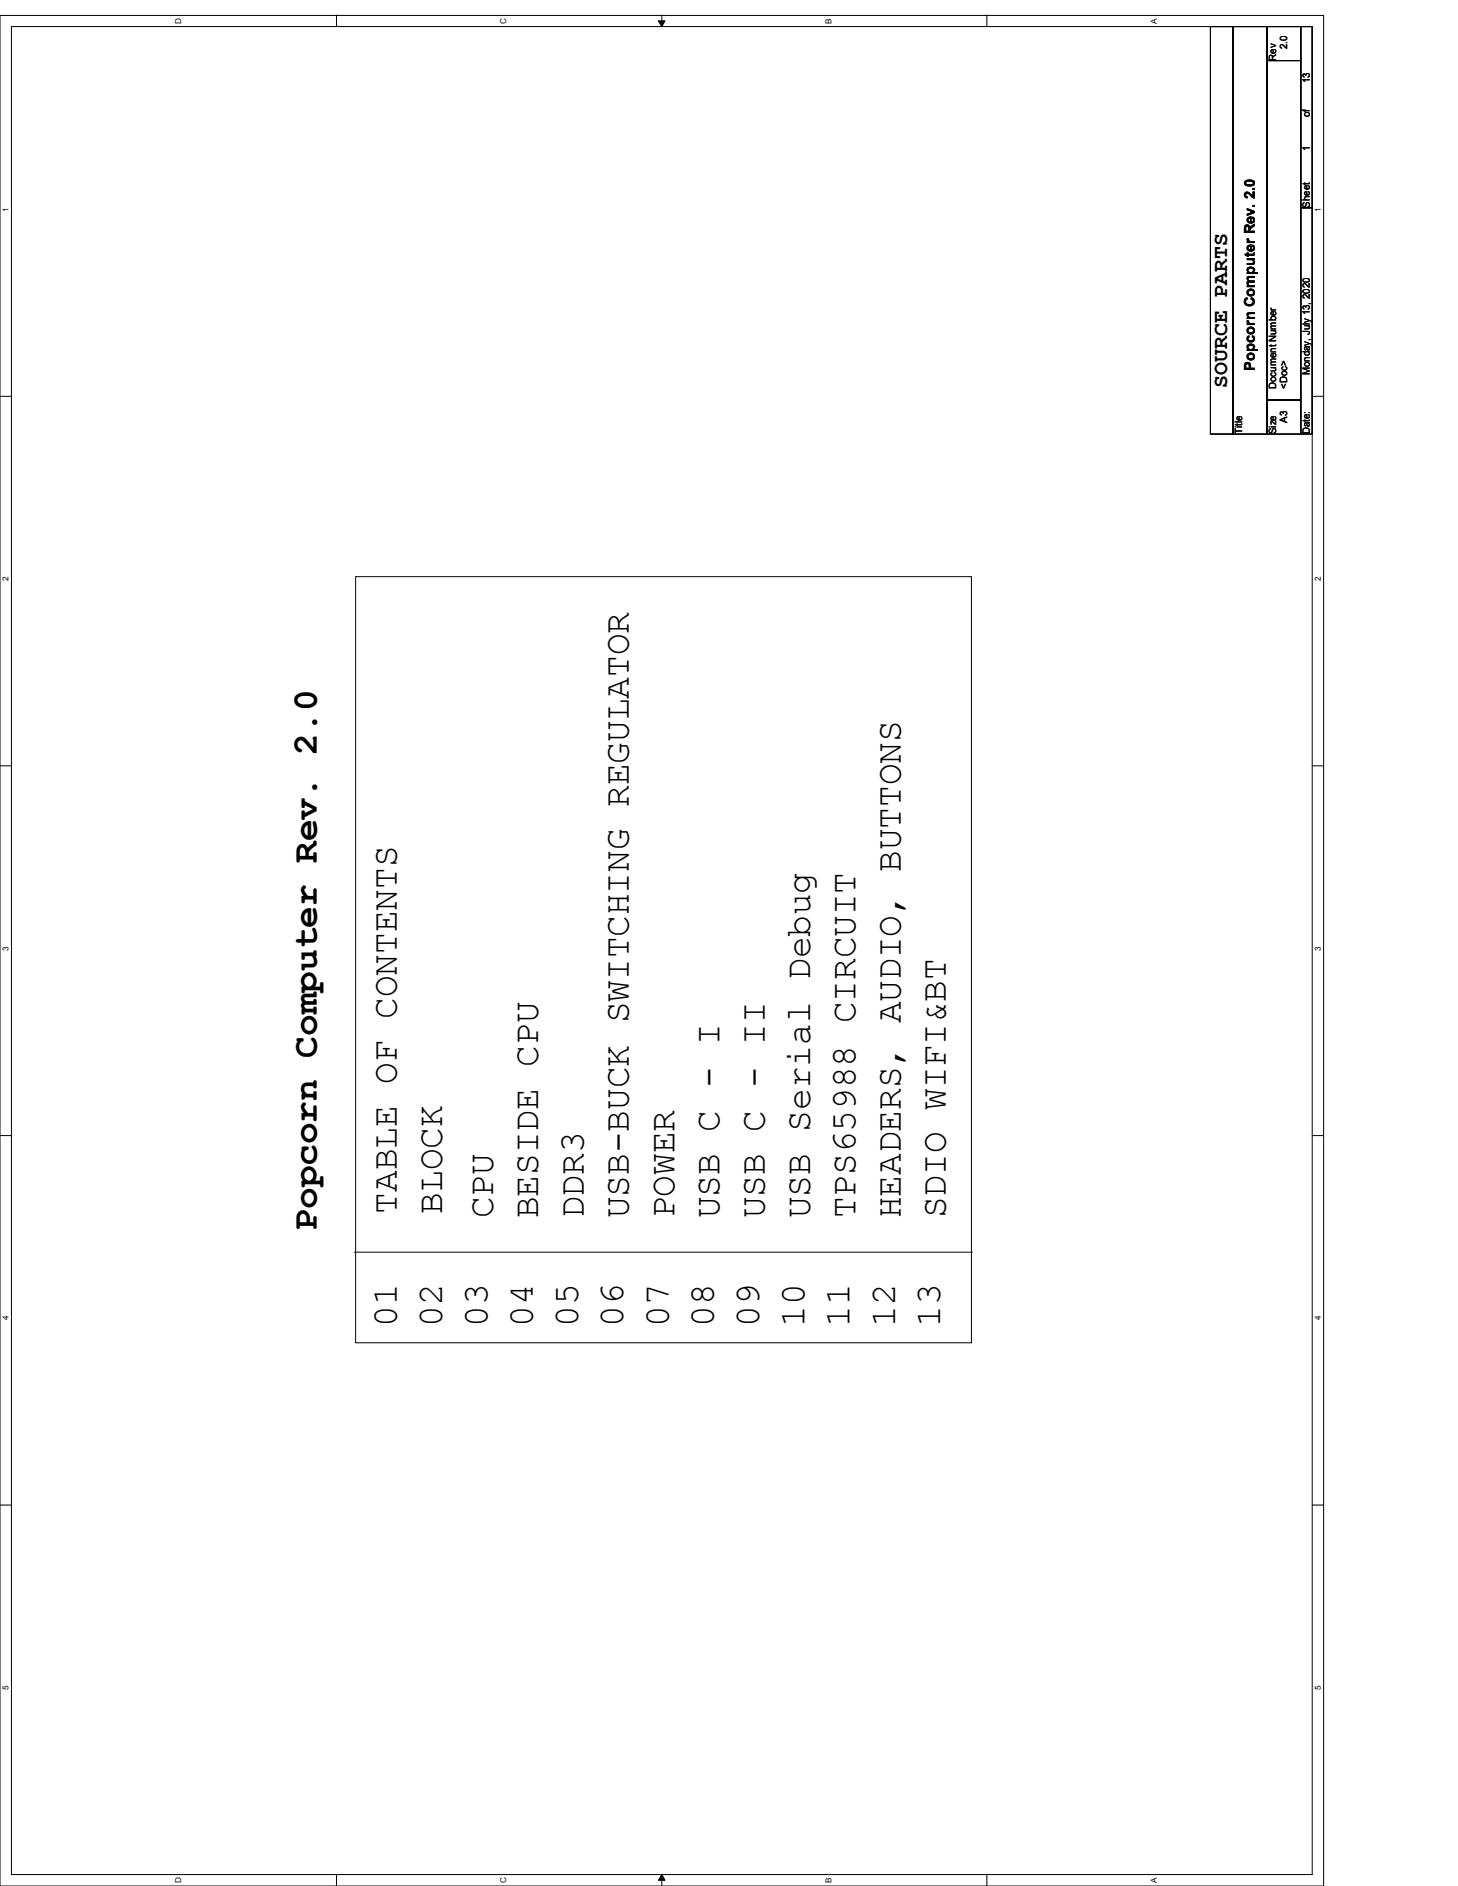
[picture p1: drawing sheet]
<svg xmlns="http://www.w3.org/2000/svg" width="216mm" height="279mm" viewBox="0 0 216 279" stroke-linecap="round" stroke-linejoin="round" font-family="sans-serif">
<defs><g id="words">
<g font-size="5.3">
<text x="58.8" y="179.8" transform="rotate(-90 58.8 179.8)">TABLE OF CONTENTS</text>
<text x="65.5" y="179.8" transform="rotate(-90 65.5 179.8)">BLOCK</text>
<text x="46.9" y="182.3" transform="rotate(-90 46.9 182.3)">Popcorn Computer Rev. 2.0</text>
<text x="73" y="180.5" transform="rotate(-90 73 180.5)">CPU</text>
<text x="79.7" y="180.5" transform="rotate(-90 79.7 180.5)">BESIDE CPU</text>
<text x="86.4" y="180.5" transform="rotate(-90 86.4 180.5)">DDR3</text>
<text x="93.1" y="180.5" transform="rotate(-90 93.1 180.5)">USB-BUCK SWITCHING REGULATOR</text>
<text x="99.9" y="180.5" transform="rotate(-90 99.9 180.5)">POWER</text>
<text x="106.6" y="180.5" transform="rotate(-90 106.6 180.5)">USB C - I</text>
<text x="113.2" y="180.5" transform="rotate(-90 113.2 180.5)">USB C - II</text>
<text x="120" y="180.5" transform="rotate(-90 120 180.5)">USB Serial Debug</text>
<text x="126.7" y="180.5" transform="rotate(-90 126.7 180.5)">TPS65988 CIRCUIT</text>
<text x="133.4" y="180.5" transform="rotate(-90 133.4 180.5)">HEADERS, AUDIO, BUTTONS</text>
<text x="140.1" y="180.5" transform="rotate(-90 140.1 180.5)">SDIO WIFI&amp;BT</text>
<text x="58.8" y="196.6" transform="rotate(-90 58.8 196.6)">01</text>
<text x="65.5" y="196.6" transform="rotate(-90 65.5 196.6)">02</text>
<text x="72.2" y="196.6" transform="rotate(-90 72.2 196.6)">03</text>
<text x="78.9" y="196.6" transform="rotate(-90 78.9 196.6)">04</text>
<text x="85.6" y="196.6" transform="rotate(-90 85.6 196.6)">05</text>
<text x="92.3" y="196.6" transform="rotate(-90 92.3 196.6)">06</text>
<text x="99" y="196.6" transform="rotate(-90 99 196.6)">07</text>
<text x="105.7" y="196.6" transform="rotate(-90 105.7 196.6)">08</text>
<text x="112.4" y="196.6" transform="rotate(-90 112.4 196.6)">09</text>
<text x="119.1" y="196.6" transform="rotate(-90 119.1 196.6)">10</text>
<text x="125.8" y="196.6" transform="rotate(-90 125.8 196.6)">11</text>
<text x="132.5" y="196.6" transform="rotate(-90 132.5 196.6)">12</text>
<text x="139.2" y="196.6" transform="rotate(-90 139.2 196.6)">13</text>
</g>
<text font-size="3.2" x="181.7" y="57.4" transform="rotate(-90 181.7 57.4)">SOURCE PARTS</text>
<text font-size="2.2" x="185.8" y="54.9" transform="rotate(-90 185.8 54.9)">Popcorn Computer Rev. 2.0</text>
<g font-size="1.5">
<text x="189" y="9" transform="rotate(-90 189 9)">Rev</text>
<text x="190.6" y="7.3" transform="rotate(-90 190.6 7.3)">2.0</text>
<text x="194" y="12.3" transform="rotate(-90 194 12.3)">13</text>
<text x="194" y="17.4" transform="rotate(-90 194 17.4)">of</text>
<text x="194" y="22.4" transform="rotate(-90 194 22.4)">1</text>
<text x="194" y="30.8" transform="rotate(-90 194 30.8)">Sheet</text>
<text x="189" y="57.6" transform="rotate(-90 189 57.6)">Document Number</text>
<text x="190.6" y="57.6" transform="rotate(-90 190.6 57.6)">&lt;Doc&gt;</text>
<text x="194" y="55.6" transform="rotate(-90 194 55.6)">Monday, July 13, 2020</text>
<text x="183.9" y="64.3" transform="rotate(-90 183.9 64.3)">Title</text>
<text x="189" y="64.3" transform="rotate(-90 189 64.3)">Size</text>
<text x="190.6" y="62.6" transform="rotate(-90 190.6 62.6)">A3</text>
<text x="194" y="64.3" transform="rotate(-90 194 64.3)">Date:</text>
</g>
<g font-size="1.2">
<text x="26.8" y="3.5" transform="rotate(-90 26.8 3.5)">D</text>
<text x="75" y="3.5" transform="rotate(-90 75 3.5)">C</text>
<text x="123.1" y="3.5" transform="rotate(-90 123.1 3.5)">B</text>
<text x="171.3" y="3.5" transform="rotate(-90 171.3 3.5)">A</text>
<text x="1.3" y="31.4" transform="rotate(-90 1.3 31.4)">1</text>
<text x="195.6" y="31.4" transform="rotate(-90 195.6 31.4)">1</text>
<text x="1.3" y="86.1" transform="rotate(-90 1.3 86.1)">2</text>
<text x="195.6" y="86.1" transform="rotate(-90 195.6 86.1)">2</text>
<text x="1.3" y="140.9" transform="rotate(-90 1.3 140.9)">3</text>
<text x="195.6" y="140.9" transform="rotate(-90 195.6 140.9)">3</text>
<text x="1.3" y="195.6" transform="rotate(-90 1.3 195.6)">4</text>
<text x="195.6" y="195.6" transform="rotate(-90 195.6 195.6)">4</text>
<text x="1.3" y="250.4" transform="rotate(-90 1.3 250.4)">5</text>
<text x="195.6" y="250.4" transform="rotate(-90 195.6 250.4)">5</text>
<text x="26.8" y="279" transform="rotate(-90 26.8 279)">D</text>
<text x="75" y="279" transform="rotate(-90 75 279)">C</text>
<text x="123.1" y="279" transform="rotate(-90 123.1 279)">B</text>
<text x="171.3" y="279" transform="rotate(-90 171.3 279)">A</text>
</g>
</g></defs>
<path d="M0 2.3h196v277.1h-196zM1.7 3.9h192.6v273.8h-192.6z" fill="none" stroke="#000" stroke-width=".15"/>
<g fill="#fff">
<path d="M.2 249.7h1.3v.7h-1.3z"/>
<path d="M194.5 249.7h1.3v.7h-1.3z"/>
</g>
<path d="M0 223h1.7M194.3 223h1.7" fill="none" stroke="#000" stroke-width=".15"/>
<g fill="#fff">
<path d="M.2 195h1.3v.6h-1.3z"/>
<path d="M194.5 195h1.3v.6h-1.3z"/>
</g>
<path d="M0 168.2h1.7M194.3 168.2h1.7" fill="none" stroke="#000" stroke-width=".15"/>
<g fill="#fff">
<path d="M.2 140.3h1.3v.6h-1.3z"/>
<path d="M194.5 140.3h1.3v.6h-1.3z"/>
</g>
<path d="M0 113.5h1.7M194.3 113.5h1.7" fill="none" stroke="#000" stroke-width=".15"/>
<g fill="#fff">
<path d="M.2 85.5h1.3v.6h-1.3z"/>
<path d="M194.5 85.5h1.3v.6h-1.3z"/>
</g>
<path d="M0 58.7h1.7M194.3 58.7h1.7" fill="none" stroke="#000" stroke-width=".15"/>
<g fill="#fff">
<path d="M.2 30.7h1.3v.7h-1.3z"/>
<path d="M194.5 30.7h1.3v.7h-1.3z"/>
<path d="M25.7 278.1h1.4v.9h-1.4z"/>
<path d="M25.7 2.7h1.4v.8h-1.4z"/>
<path d="M73.9 278.1h1.3v.9h-1.3z"/>
<path d="M73.9 2.7h1.3v.8h-1.3z"/>
</g>
<path d="M49.8 2.2v1.7M49.8 277.7v1.7" fill="none" stroke="#000" stroke-width=".15"/>
<g fill="#fff">
<path d="M122 278.2h1.4v.8h-1.4z"/>
<path d="M122 2.8h1.4v.7h-1.4z"/>
</g>
<path d="M97.5 3.1h1l-.5 .8zM98 2.2v1.7M98 277.7l.5 .9h-1zM98 277.7v1.7" fill="none" stroke="#000" stroke-width=".15"/>
<path d="M97.5 3.1h1l-.5 .8zM98 277.7l.5 .9h-1z" fill="#000"/>
<g fill="#fff">
<path d="M170.2 278.2h1.3v.8h-1.3z"/>
<path d="M170.2 2.8h1.3v.7h-1.3z"/>
</g>
<path d="M146.1 2.2v1.7M179.2 3.9h3.4v60.4h-3.4zM182.6 3.9h5v60.4h-5zM187.6 9h5v50.3h-5zM187.6 3.9h5v5.1h-5zM192.6 3.9h1.7v26.9h-1.7zM192.6 30.8h1.7v33.5h-1.7zM187.6 59.3h5v5h-5zM52.7 85.4h91.1v113.5h-91.1zM52.5 185.5h91.3M143.8 185.5h.1M146.1 277.7v1.7" fill="none" stroke="#000" stroke-width=".15"/>
<use href="#words"/>
</svg>
